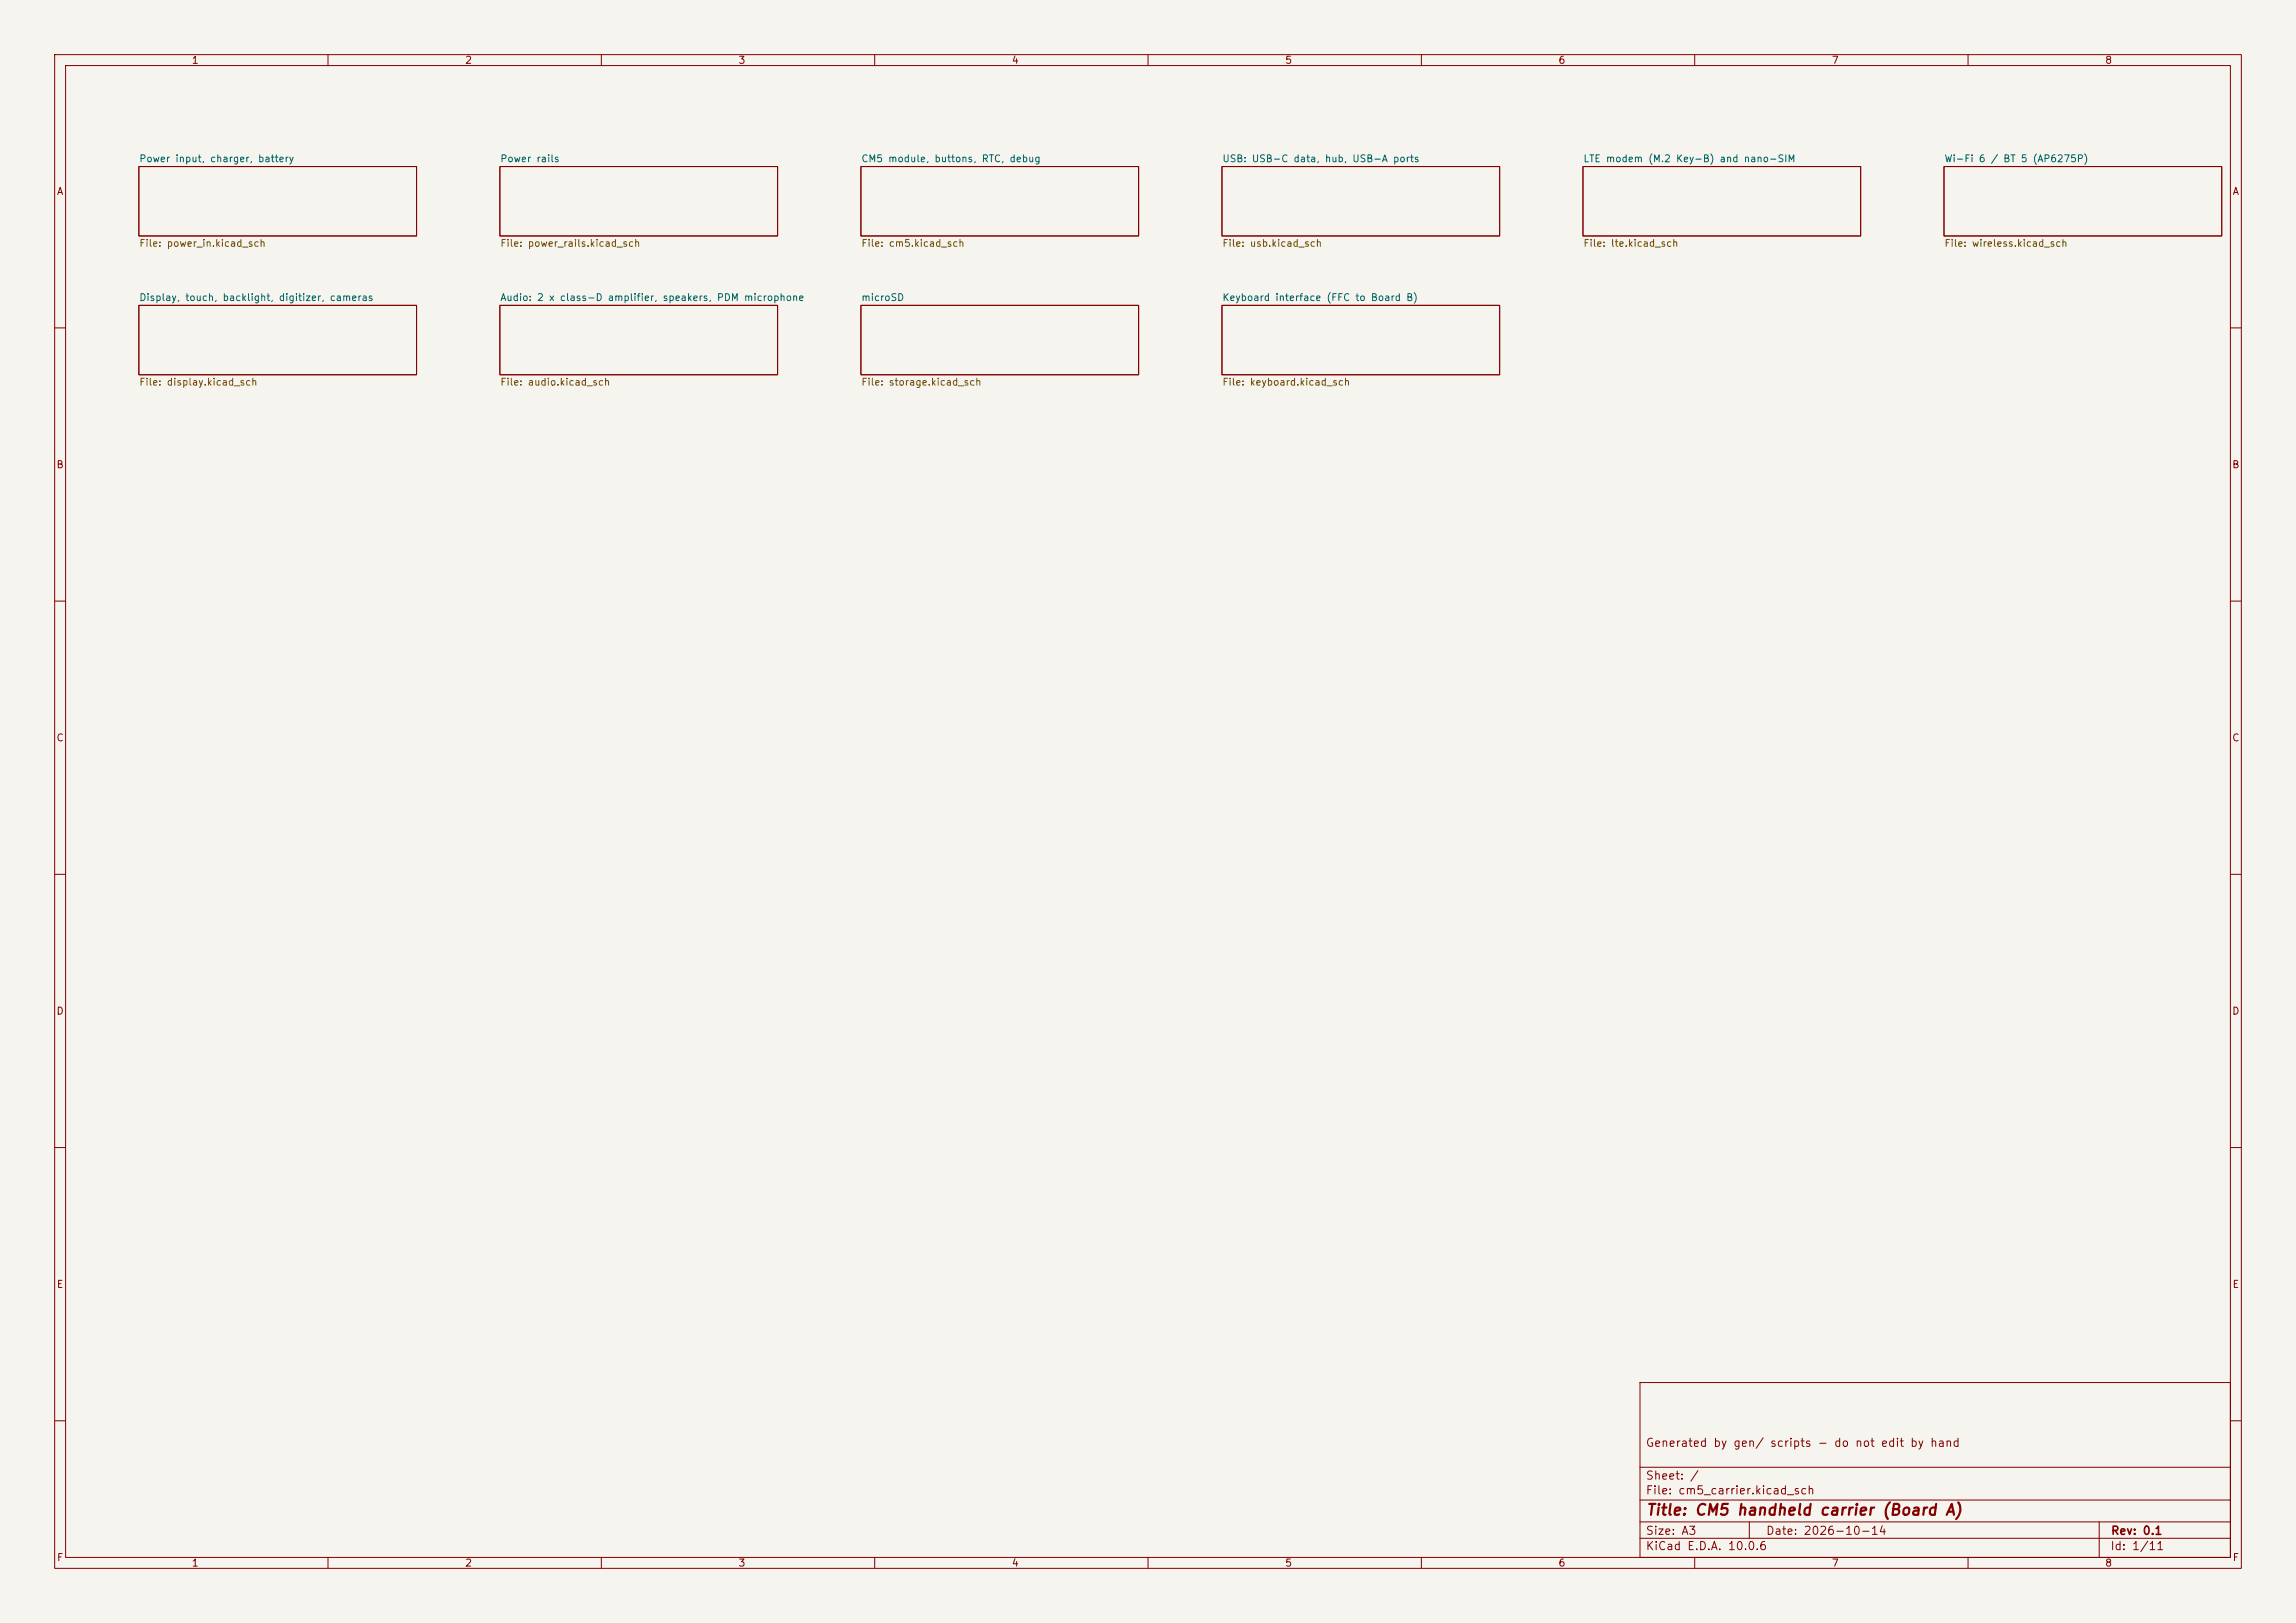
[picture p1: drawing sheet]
<svg xmlns="http://www.w3.org/2000/svg" width="420mm" height="297mm" viewBox="0 0 420 297" stroke-linecap="round" stroke-linejoin="round" font-family="sans-serif">
<defs><g id="words">
<text font-size="2" fill="#840000" x="301" y="277.8">Title: CM5 handheld carrier (Board A)</text>
<g font-size="1.5" fill="#840000">
<text x="300.9" y="265.1">Generated by gen/ scripts - do not edit by hand</text>
<text x="300.9" y="273.8">File: cm5_carrier.kicad_sch</text>
<text x="300.9" y="271.1">Sheet: /</text>
<text x="300.9" y="281.2">Size: A3</text>
<text x="322.9" y="281.2">Date: 2026-10-14</text>
<text x="386" y="281.2">Rev: 0.1</text>
<text x="300.9" y="284">KiCad E.D.A. 10.0.6</text>
<text x="385.9" y="284">Id: 1/11</text>
</g>
<g font-size="1.3" fill="#840000">
<text x="35" y="12">1</text>
<text x="85" y="12">2</text>
<text x="135" y="12">3</text>
<text x="185" y="12">4</text>
<text x="235" y="12">5</text>
<text x="285" y="12">6</text>
<text x="335" y="12">7</text>
<text x="385" y="12">8</text>
<text x="10.3" y="36">A</text>
<text x="408.3" y="36">A</text>
<text x="10.2" y="86">B</text>
<text x="408.2" y="86">B</text>
<text x="10.2" y="136">C</text>
<text x="408.2" y="136">C</text>
<text x="10.2" y="186">D</text>
<text x="408.2" y="186">D</text>
<text x="10.3" y="236">E</text>
<text x="408.3" y="236">E</text>
<text x="10.3" y="286">F</text>
<text x="35" y="287">1</text>
<text x="85" y="287">2</text>
<text x="135" y="287">3</text>
<text x="185" y="287">4</text>
<text x="235" y="287">5</text>
<text x="285" y="287">6</text>
<text x="335" y="287">7</text>
<text x="385" y="287">8</text>
<text x="408.3" y="286">F</text>
</g>
<g font-size="1.3" fill="#006464">
<text x="25.4" y="30">Power input, charger, battery</text>
<text x="91.4" y="30">Power rails</text>
<text x="157.5" y="30">CM5 module, buttons, RTC, debug</text>
<text x="223.5" y="30">USB: USB-C data, hub, USB-A ports</text>
<text x="289.5" y="30">LTE modem (M.2 Key-B) and nano-SIM</text>
<text x="355.6" y="30">Wi-Fi 6 / BT 5 (AP6275P)</text>
<text x="25.4" y="55.4">Display, touch, backlight, digitizer, cameras</text>
<text x="91.4" y="55.4">Audio: 2 x class-D amplifier, speakers, PDM microphone</text>
<text x="157.5" y="55.4">microSD</text>
<text x="223.5" y="55.4">Keyboard interface (FFC to Board B)</text>
</g>
<g font-size="1.3" fill="#725600">
<text x="25.4" y="45.5">File: power_in.kicad_sch</text>
<text x="91.4" y="45.5">File: power_rails.kicad_sch</text>
<text x="157.5" y="45.5">File: cm5.kicad_sch</text>
<text x="223.5" y="45.5">File: usb.kicad_sch</text>
<text x="289.5" y="45.5">File: lte.kicad_sch</text>
<text x="355.6" y="45.5">File: wireless.kicad_sch</text>
<text x="25.4" y="70.9">File: display.kicad_sch</text>
<text x="91.4" y="70.9">File: audio.kicad_sch</text>
<text x="157.5" y="70.9">File: storage.kicad_sch</text>
<text x="223.5" y="70.9">File: keyboard.kicad_sch</text>
</g>
</g></defs>
<path d="M0 0h420v297h-420z" fill="#f5f4ef" stroke="#f5f4ef" stroke-width=".18"/>
<g fill="none" stroke="#840000" stroke-width=".18">
<path d="M10 10h400v277h-400zM12 12h396v273h-396zM60 10v2M110 10v2M160 10v2M210 10v2M260 10v2M310 10v2M360 10v2M25.4 30.5h50.8v12.7h-50.8zM91.4 30.5h50.8v12.7h-50.8zM157.5 30.5h50.8v12.7h-50.8z"/>
<path d="M223.5 30.5h50.8v12.7h-50.8zM289.6 30.5h50.8v12.7h-50.8zM355.6 30.5h50.8v12.7h-50.8zM25.4 55.9h50.8v12.7h-50.8zM91.4 55.9h50.8v12.7h-50.8zM157.5 55.9h50.8v12.7h-50.8zM223.5 55.9h50.8v12.7h-50.8zM10 60h2M408 60h2M10 110h2M408 110h2M10 160h2"/>
<path d="M408 160h2M10 210h2M408 210h2M300 253h108v32h-108zM10 260h2M300 278.5h108M300 274.5h108M300 268.5h108M320 278.5v3M384 278.5v6.5M408 260h2M60 285v2"/>
<path d="M110 285v2M160 285v2M210 285v2M260 285v2M300 281.5h108M310 285v2M360 285v2"/>
</g>
<use href="#words"/>
</svg>
